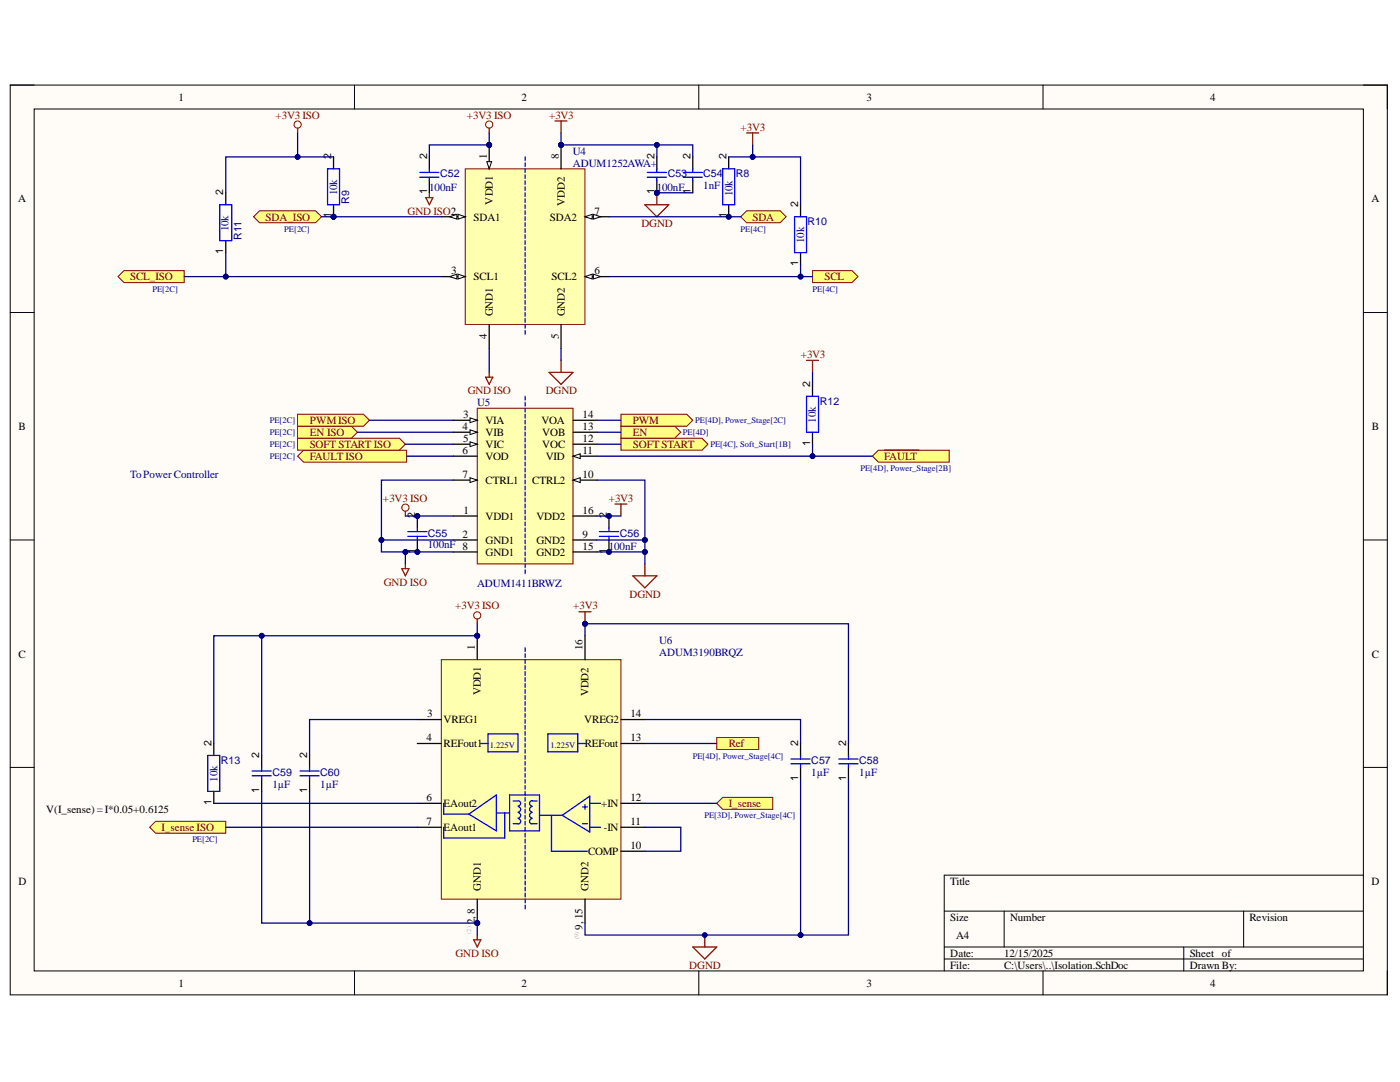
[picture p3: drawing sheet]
<svg xmlns="http://www.w3.org/2000/svg" width="279mm" height="216mm" viewBox="0 0 279 216" stroke-linecap="round" stroke-linejoin="round" font-family="sans-serif">
<defs><g id="words">
<g font-size="2.2">
<text x="35.6" y="20.1">1</text>
<text x="104.1" y="20.1">2</text>
<text x="172.9" y="20.1">3</text>
<text x="241.5" y="20.1">4</text>
<text x="97.2" y="31.8" transform="rotate(-90 97.2 31.8)">1</text>
<text x="111.5" y="31.8" transform="rotate(-90 111.5 31.8)">8</text>
<text x="3.6" y="40.4">A</text>
<text x="98.3" y="40.8" transform="rotate(-90 98.3 40.8)">VDD1</text>
<text x="112.7" y="41.1" transform="rotate(-90 112.7 41.1)">VDD2</text>
<text x="273.7" y="40.4">A</text>
<text x="94.5" y="44">SDA1</text>
<text x="109.7" y="44">SDA2</text>
<text x="118.6" y="42.8">7</text>
<text x="90" y="54.8">3</text>
<text x="94.5" y="55.9">SCL1</text>
<text x="110.1" y="55.9">SCL2</text>
<text x="118.6" y="54.8">6</text>
<text x="98.3" y="63" transform="rotate(-90 98.3 63)">GND1</text>
<text x="112.7" y="63" transform="rotate(-90 112.7 63)">GND2</text>
<text x="97.2" y="67.7" transform="rotate(-90 97.2 67.7)">4</text>
<text x="111.5" y="67.6" transform="rotate(-90 111.5 67.6)">5</text>
<text x="92.4" y="83.4">3</text>
<text x="116.3" y="83.4">14</text>
<text x="3.7" y="85.8">B</text>
<text x="92.3" y="85.8">4</text>
<text x="92.4" y="88.2">5</text>
<text x="96.9" y="84.6">VIA</text>
<text x="96.9" y="87">VIB</text>
<text x="96.9" y="89.4">VIC</text>
<text x="108.1" y="84.6">VOA</text>
<text x="108.2" y="89.4">VOC</text>
<text x="108.2" y="87">VOB</text>
<text x="116.3" y="88.2">12</text>
<text x="116.3" y="85.8">13</text>
<text x="273.8" y="85.8">B</text>
<text x="92.3" y="90.6">6</text>
<text x="92.3" y="95.4">7</text>
<text x="96.9" y="91.8">VOD</text>
<text x="108.9" y="91.8">VID</text>
<text x="116.3" y="95.4">10</text>
<text x="116.3" y="90.6">11</text>
<text x="96.9" y="96.6">CTRL1</text>
<text x="106.2" y="96.6">CTRL2</text>
<text x="92.3" y="107.3">2</text>
<text x="92.5" y="102.5">1</text>
<text x="96.9" y="103.7">VDD1</text>
<text x="107" y="103.7">VDD2</text>
<text x="116.3" y="107.3">9</text>
<text x="116.3" y="102.5">16</text>
<text x="96.9" y="108.5">GND1</text>
<text x="96.9" y="110.9">GND1</text>
<text x="107" y="108.5">GND2</text>
<text x="107" y="110.9">GND2</text>
<text x="116.3" y="109.7">15</text>
<text x="3.7" y="131.2">C</text>
<text x="94.8" y="129.7" transform="rotate(-90 94.8 129.7)">1</text>
<text x="116.3" y="129.7" transform="rotate(-90 116.3 129.7)">16</text>
<text x="273.8" y="131.2">C</text>
<text x="85.2" y="143.2">3</text>
<text x="96" y="138.8" transform="rotate(-90 96 138.8)">VDD1</text>
<text x="117.4" y="138.9" transform="rotate(-90 117.4 138.9)">VDD2</text>
<text x="125.8" y="143.2">14</text>
<text x="85.1" y="147.9">4</text>
<text x="88.5" y="144.3">VREG1</text>
<text x="88.5" y="149.1">REFout1</text>
<text x="116.6" y="144.3">VREG2</text>
<text x="116.7" y="149.1">REFout</text>
<text x="125.8" y="147.9">13</text>
<text x="85.1" y="159.9">6</text>
<text x="88.5" y="161.1">EAout2</text>
<text x="120" y="161.1">+IN</text>
<text x="125.8" y="159.9">12</text>
<text x="9.2" y="162.3">V(I_sense)=I*0.05+0.6125</text>
<text x="85.1" y="164.6">7</text>
<text x="88.5" y="165.8">EAout1</text>
<text x="120.5" y="165.8">-IN</text>
<text x="125.8" y="164.6">11</text>
<text x="117.4" y="170.6">COMP</text>
<text x="125.8" y="169.4">10</text>
<text x="3.7" y="176.6">D</text>
<text x="96" y="177.7" transform="rotate(-90 96 177.7)">GND1</text>
<text x="117.4" y="177.7" transform="rotate(-90 117.4 177.7)">GND2</text>
<text x="189.7" y="176.6">Title</text>
<text x="273.7" y="176.6">D</text>
<text x="94.8" y="184.4" transform="rotate(-90 94.8 184.4)">2, 8</text>
<text x="116.3" y="185.5" transform="rotate(-90 116.3 185.5)">9, 15</text>
<text x="189.7" y="183.7">Size</text>
<text x="201.6" y="183.7">Number</text>
<text x="249.3" y="183.7">Revision</text>
<text x="189.7" y="190.9">Date:</text>
<text x="190.8" y="187.4">A4</text>
<text x="200.4" y="190.9">12/15/2025</text>
<text x="237.4" y="190.9">Sheet of</text>
<text x="35.6" y="196.9">1</text>
<text x="104.1" y="196.9">2</text>
<text x="172.9" y="196.9">3</text>
<text x="189.7" y="193.3">File:</text>
<text x="200.4" y="193.3">C:\Users\..\Isolation.SchDoc</text>
<text x="237.4" y="193.3">Drawn By:</text>
<text x="241.5" y="196.9">4</text>
</g>
<g font-size="2.2" fill="#800000">
<text x="55" y="23.7">+3V3 ISO</text>
<text x="93.2" y="23.7">+3V3 ISO</text>
<text x="109.6" y="23.7">+3V3</text>
<text x="147.8" y="26.1">+3V3</text>
<text x="53" y="44">SDA_ISO</text>
<text x="128" y="45.2">DGND</text>
<text x="150.2" y="44">SDA</text>
<text x="26" y="55.9">SCL_ISO</text>
<text x="164.5" y="55.9">SCL</text>
<text x="159.8" y="71.5">+3V3</text>
<text x="108.9" y="78.7">DGND</text>
<text x="61.8" y="89.4">SOFT START ISO</text>
<text x="61.8" y="87">EN ISO</text>
<text x="61.8" y="84.6">PWMISO</text>
<text x="126.3" y="89.4">SOFTSTART</text>
<text x="126.3" y="87">EN</text>
<text x="126.3" y="84.6">PWM</text>
<text x="61.8" y="91.8">FAULTISO</text>
<text x="176.5" y="91.8">FAULT</text>
<text x="76.4" y="100.1">+3V3 ISO</text>
<text x="121.5" y="100.1">+3V3</text>
<text x="125.6" y="119.2">DGND</text>
<text x="90.8" y="121.6">+3V3 ISO</text>
<text x="114.4" y="121.6">+3V3</text>
<text x="145.4" y="149.1">Ref</text>
<text x="145.4" y="161.1">I_sense</text>
<text x="32.2" y="165.8">I_sense ISO</text>
<text x="137.6" y="193.3">DGND</text>
</g>
<g font-size="2.2" fill="#000080">
<text x="114.3" y="30.8">U4</text>
<text x="114.3" y="33.3">ADUM1252AWA+</text>
<text x="67.3" y="39" transform="rotate(-90 67.3 39)">10k</text>
<text x="85.7" y="38">100nF</text>
<text x="131.1" y="38">100nF</text>
<text x="140.4" y="37.8">1nF</text>
<text x="146.2" y="39.2" transform="rotate(-90 146.2 39.2)">10k</text>
<text x="45.6" y="46.1" transform="rotate(-90 45.6 46.1)">10k</text>
<text x="160.5" y="48.5" transform="rotate(-90 160.5 48.5)">10k</text>
<text x="95.2" y="81">U5</text>
<text x="162.8" y="84.3" transform="rotate(-90 162.8 84.3)">10k</text>
<text x="26" y="95.4">ToPowerController</text>
<text x="85.4" y="109.4">100nF 8</text>
<text x="121.5" y="109.7">100nF</text>
<text x="95.2" y="117.1">ADUM1411BRWZ</text>
<text x="131.6" y="128.5">U6</text>
<text x="131.6" y="131">ADUM3190BRQZ</text>
<text x="161.9" y="154.8">1µF</text>
<text x="171.5" y="154.8">1µF</text>
<text x="43.4" y="156" transform="rotate(-90 43.4 156)">10k</text>
<text x="54.4" y="157.3">1µF</text>
<text x="63.9" y="157.3">1µF</text>
</g>
<g font-size="2.2" fill="#980000">
<text x="81.3" y="42.8">GND ISO2</text>
<text x="93.3" y="78.7">GND ISO</text>
<text x="76.6" y="116.9">GND ISO</text>
<text x="90.9" y="190.9">GND ISO</text>
</g>
<g font-size="2.1">
<text x="66.1" y="31.8" transform="rotate(-90 66.1 31.8)">2</text>
<text x="85.2" y="31.8" transform="rotate(-90 85.2 31.8)">2</text>
<text x="130.6" y="31.8" transform="rotate(-90 130.6 31.8)">2</text>
<text x="137.8" y="31.8" transform="rotate(-90 137.8 31.8)">2</text>
<text x="145" y="31.8" transform="rotate(-90 145 31.8)">2</text>
<text x="44.6" y="39" transform="rotate(-90 44.6 39)">2</text>
<text x="85.2" y="38.8" transform="rotate(-90 85.2 38.8)">1</text>
<text x="130.6" y="38.8" transform="rotate(-90 130.6 38.8)">1</text>
<text x="137.8" y="38.8" transform="rotate(-90 137.8 38.8)">1</text>
<text x="159.3" y="41.3" transform="rotate(-90 159.3 41.3)">2</text>
<text x="66.1" y="43.6" transform="rotate(-90 66.1 43.6)">1</text>
<text x="145" y="43.6" transform="rotate(-90 145 43.6)">1</text>
<text x="44.6" y="50.7" transform="rotate(-90 44.6 50.7)">1</text>
<text x="159.3" y="53.1" transform="rotate(-90 159.3 53.1)">1</text>
<text x="161.7" y="77.2" transform="rotate(-90 161.7 77.2)">2</text>
<text x="161.7" y="89" transform="rotate(-90 161.7 89)">1</text>
<text x="82.9" y="103.4" transform="rotate(-90 82.9 103.4)">2</text>
<text x="121.1" y="103.4" transform="rotate(-90 121.1 103.4)">2</text>
<text x="82.9" y="110.5" transform="rotate(-90 82.9 110.5)">1</text>
<text x="121.1" y="110.5" transform="rotate(-90 121.1 110.5)">1</text>
<text x="42.2" y="148.8" transform="rotate(-90 42.2 148.8)">2</text>
<text x="159.3" y="148.8" transform="rotate(-90 159.3 148.8)">2</text>
<text x="168.9" y="148.8" transform="rotate(-90 168.9 148.8)">2</text>
<text x="51.7" y="151.2" transform="rotate(-90 51.7 151.2)">2</text>
<text x="61.3" y="151.2" transform="rotate(-90 61.3 151.2)">2</text>
<text x="159.3" y="155.8" transform="rotate(-90 159.3 155.8)">1</text>
<text x="168.9" y="155.8" transform="rotate(-90 168.9 155.8)">1</text>
<text x="42.2" y="160.7" transform="rotate(-90 42.2 160.7)">1</text>
<text x="51.7" y="158.2" transform="rotate(-90 51.7 158.2)">1</text>
<text x="61.3" y="158.2" transform="rotate(-90 61.3 158.2)">1</text>
</g>
<g font-size="2.1" fill="#000080">
<text x="87.9" y="35.4">C52</text>
<text x="133.3" y="35.4">C53</text>
<text x="140.4" y="35.4">C54</text>
<text x="146.9" y="35.4">R8</text>
<text x="69.7" y="40.6" transform="rotate(-90 69.7 40.6)">R9</text>
<text x="48.2" y="47.8" transform="rotate(-90 48.2 47.8)">R11</text>
<text x="161.2" y="45">R10</text>
<text x="163.6" y="80.8">R12</text>
<text x="85.4" y="107.1">C55</text>
<text x="123.7" y="107.1">C56</text>
<text x="44.1" y="152.5">R13</text>
<text x="54.4" y="154.8">C59</text>
<text x="63.9" y="154.8">C60</text>
<text x="161.9" y="152.5">C57</text>
<text x="171.5" y="152.5">C58</text>
</g>
<g font-size="1.7" fill="#000080">
<text x="56.7" y="46.2">PE[2C]</text>
<text x="147.8" y="46.2">PE[4C]</text>
<text x="30.4" y="58.2">PE[2C]</text>
<text x="162.2" y="58.2">PE[4C]</text>
<text x="53.9" y="89.2">PE[2C]</text>
<text x="53.9" y="86.9">PE[2C]</text>
<text x="53.9" y="84.5">PE[2C]</text>
<text x="136.3" y="86.9">PE[4D]</text>
<text x="138.8" y="84.5">PE[4D], Power_Stage[2C]</text>
<text x="141.8" y="89.2">PE[4C], Soft_Start[1B]</text>
<text x="53.9" y="91.6">PE[2C]</text>
<text x="171.7" y="94.1">PE[4D], Power_Stage[2B]</text>
<text x="97.7" y="149.2">1.225V</text>
<text x="109.8" y="149.2">1.225V</text>
<text x="138.2" y="151.4">PE[4D], Power_Stage[4C]</text>
<text x="140.6" y="163.3">PE[3D], Power_Stage[4C]</text>
<text x="38.4" y="168.1">PE[2C]</text>
</g>
<g font-size="1.3" fill="#b2b0ad">
<text x="94" y="186.3" transform="rotate(-90 94 186.3)">(2)</text>
<text x="115.5" y="187.4" transform="rotate(-90 115.5 187.4)">(9)</text>
</g>
</g></defs>
<path d="M2 17h274.9v181.5h-274.9z" fill-rule="evenodd" fill="#fffcf8"/>
<path d="M2 17h274.9v181.5h-274.9z" fill="none" stroke="#000" stroke-width=".2"/>
<path d="M6.8 21.8h265.3v171.9h-265.3z" fill-rule="evenodd" fill="#fffcf8"/>
<g fill="none" stroke="#000" stroke-width=".2">
<path d="M2 17h4.8M70.7 17v4.8M139.5 17v4.8M208.2 17v4.8M272.1 17h4.8v4.8M6.8 21.8h265.3v171.9h-265.3zM2 62.4h4.8M272.1 62.4h4.8M2 107.7h4.8M272.1 107.7h4.8M2 153.1h4.8M272.1 153.1h4.8"/>
<path d="M272.1 174.6h-83.7v19.1M70.7 193.7v4.8M139.5 193.7v4.8M188.4 181.8h83.7M188.4 189h83.7M188.4 191.4h83.7M200.4 181.8v7.2M208.2 193.7v4.8M236.2 189v4.7M248.2 181.8v7.2M276.9 193.7v4.8"/>
</g>
<circle cx="97.6" cy="28.9" r=".48" fill="#000080"/>
<circle cx="97.6" cy="28.9" r=".48" fill="none" stroke="#000080" stroke-width=".2"/>
<circle cx="112" cy="28.9" r=".48" fill="#000080"/>
<circle cx="112" cy="28.9" r=".48" fill="none" stroke="#000080" stroke-width=".2"/>
<path d="M92.8 33.7h24v31h-24z" fill-rule="evenodd" fill="#ffffb0"/>
<path d="M92.8 33.7h24v31h-24z" fill="none" stroke="#800000" stroke-width=".2"/>
<path d="M97.6 28.9v4.8" fill="none" stroke="#000" stroke-width=".25"/>
<path d="M97.2 32.3h.9l-.5 1.4z" fill="#f8fcff"/>
<path d="M97.2 32.3h.9l-.5 1.4z" fill="none" stroke="#000" stroke-width=".2"/>
<circle cx="97.6" cy="28.9" r=".48" fill="#000080"/>
<circle cx="97.6" cy="28.9" r=".48" fill="none" stroke="#000080" stroke-width=".2"/>
<path d="M112 28.9v4.8" fill="none" stroke="#000" stroke-width=".25"/>
<circle cx="112" cy="28.9" r=".48" fill="#000080"/>
<circle cx="112" cy="28.9" r=".48" fill="none" stroke="#000080" stroke-width=".2"/>
<path d="M116.8 43.2h4.7" fill="none" stroke="#000" stroke-width=".25"/>
<path d="M116.8 43.2l1.4-.4v.9z" fill="#f8fcff"/>
<path d="M116.8 43.2l1.4-.4v.9z" fill="none" stroke="#000" stroke-width=".2"/>
<path d="M118.4 42.8l1.5 .4-1.5 .5z" fill="#f8fcff"/>
<path d="M118.4 42.8l1.5 .4-1.5 .5z" fill="none" stroke="#000" stroke-width=".2"/>
<path d="M116.8 55.2h4.7" fill="none" stroke="#000" stroke-width=".25"/>
<path d="M116.8 55.2l1.4-.5v1z" fill="#f8fcff"/>
<path d="M116.8 55.2l1.4-.5v1z" fill="none" stroke="#000" stroke-width=".2"/>
<path d="M118.4 54.7l1.5 .5-1.5 .5z" fill="#f8fcff"/>
<path d="M118.4 54.7l1.5 .5-1.5 .5z" fill="none" stroke="#000" stroke-width=".2"/>
<path d="M88.1 43.2h4.7" fill="none" stroke="#000" stroke-width=".25"/>
<path d="M91.4 42.8l1.4 .4-1.4 .5z" fill="#f8fcff"/>
<path d="M91.4 42.8l1.4 .4-1.4 .5z" fill="none" stroke="#000" stroke-width=".2"/>
<path d="M89.7 43.2l1.5-.4v.9z" fill="#f8fcff"/>
<path d="M89.7 43.2l1.5-.4v.9z" fill="none" stroke="#000" stroke-width=".2"/>
<path d="M88.1 55.2h4.7" fill="none" stroke="#000" stroke-width=".25"/>
<path d="M91.4 54.7l1.4 .5-1.4 .5z" fill="#f8fcff"/>
<path d="M91.4 54.7l1.4 .5-1.4 .5z" fill="none" stroke="#000" stroke-width=".2"/>
<path d="M89.7 55.2l1.5-.5v1z" fill="#f8fcff"/>
<path d="M89.7 55.2l1.5-.5v1z" fill="none" stroke="#000" stroke-width=".2"/>
<path d="M97.6 64.7v4.8M112 64.7v4.8" fill="none" stroke="#000" stroke-width=".25"/>
<g fill="none" stroke="#00f" stroke-width=".25">
<path d="M104.8 31.3v.8M104.8 32.5v.7M104.8 33.7v.7M104.8 34.9v.7M104.8 36.1v.7M104.8 37.3v.7M104.8 38.5v.7M104.8 39.7v.7M104.8 40.9v.7M104.8 42.1v.7M104.8 43.2v.8M104.8 44.4v.8"/>
<path d="M104.8 45.6v.8M104.8 46.8v.8M104.8 48v.8M104.8 49.2v.8M104.8 50.4v.8M104.8 51.6v.8M104.8 52.8v.8M104.8 54v.7M104.8 55.2v.7M104.8 56.4v.7M104.8 57.6v.7M104.8 58.8v.7"/>
<path d="M104.8 60v.7M104.8 61.2v.7M104.8 62.4v.7M104.8 63.6v.7M104.8 64.7v.8M104.8 65.9v.8"/>
</g>
<circle cx="95.2" cy="126.9" r=".48" fill="#000080"/>
<circle cx="95.2" cy="126.9" r=".48" fill="none" stroke="#000080" stroke-width=".2"/>
<circle cx="95.2" cy="184.2" r=".48" fill="#000080"/>
<circle cx="95.2" cy="184.2" r=".48" fill="none" stroke="#000080" stroke-width=".2"/>
<path d="M88.1 131.6h35.8v47.8h-35.8z" fill-rule="evenodd" fill="#ffffb0"/>
<path d="M88.1 131.6h35.8v47.8h-35.8z" fill="none" stroke="#800000" stroke-width=".2"/>
<path d="M95.2 126.9v4.7" fill="none" stroke="#000" stroke-width=".25"/>
<circle cx="95.2" cy="126.9" r=".48" fill="#000080"/>
<circle cx="95.2" cy="126.9" r=".48" fill="none" stroke="#000080" stroke-width=".2"/>
<path d="M116.8 126.9v4.7M95.2 179.4v4.8" fill="none" stroke="#000" stroke-width=".25"/>
<circle cx="95.2" cy="184.2" r=".48" fill="#000080"/>
<circle cx="95.2" cy="184.2" r=".48" fill="none" stroke="#000080" stroke-width=".2"/>
<path d="M83.3 143.6h4.8M83.3 148.4h4.8M123.9 143.6h4.8M123.9 148.4h4.8M83.3 160.3h4.8M83.3 165.1h4.8M116.8 179.4v4.8M123.9 160.3h4.8M123.9 165.1h4.8M123.9 169.9h4.8" fill="none" stroke="#000" stroke-width=".25"/>
<g fill="none" stroke="#00f" stroke-width=".25">
<path d="M104.8 129.2v.8M104.8 130.4v.8M104.8 131.6v.8M104.8 132.8v.8M104.8 134v.8M104.8 135.2v.8M104.8 136.4v.8M104.8 137.6v.8M104.8 138.8v.7M104.8 140v.7M96 148.4h1.4M97.4 146.4h6v3.6h-6z"/>
<path d="M101.7 158.6h6v7.2h-6zM102.4 159.8h1M103.5 159.8a.53 .53 0 0 1 .4 .6 .53 .53 0 0 1-.5 .4M104.8 141.2v.7M104.8 142.4v.7M104.8 143.6v.7M104.8 144.8v.7M104.8 146v.7M104.8 147.2v.7M104.8 148.4v.7M104.8 149.5v.8M104.8 150.7v.8"/>
<path d="M104.8 151.9v.8M104.8 153.1v.8M104.8 154.3v.8M104.8 155.5v.8M104.8 156.7v.8M104.8 157.9v.8M104.8 159.1v.7M106.2 159.7a.55 .55 0 0 0-.5 .6 .55 .55 0 0 0 .5 .5M106.2 159.8h1M109.3 146.4h6v3.6h-6zM115.3 148.4h1.7M88.5 160.3v2.1h5.1"/>
<path d="M93.6 162.4l5.5-3.8v7.2zM99.1 162.2h2.6M100.7 162.2v5h-12.2v-2.1M102.4 164.4h1M103.5 163.3a.55 .55 0 0 1 .4 .6 .55 .55 0 0 1-.5 .5M103.5 162.1a.54 .54 0 0 1 .4 .6 .54 .54 0 0 1-.5 .5M103.5 161a.54 .54 0 0 1 .4 .5 .54 .54 0 0 1-.5 .5M104.8 160.3v.7M104.8 161.5v.7M104.8 162.7v.7M104.8 163.9v.7M104.8 165.1v.7"/>
<path d="M104.8 166.3v.7M104.8 167.5v.7M104.8 168.7v.7M104.8 169.9v.7M104.8 171v.8M104.8 172.2v.8M104.8 173.4v.8M104.8 174.6v.8M104.8 175.8v.8M104.8 177v.8M104.8 178.2v.8M104.8 179.4v.8"/>
<path d="M106.2 160.9a.55 .55 0 0 0-.5 .6 .55 .55 0 0 0 .5 .5M106.2 162.1a.54 .54 0 0 0-.5 .6 .54 .54 0 0 0 .5 .5M106.2 163.3a.54 .54 0 0 0-.5 .5 .54 .54 0 0 0 .5 .6M106.2 164.4h1M107.7 162.7h4.5M110.1 162.7v7.2h7.1M112.2 162.7l5.5-3.8v7.1zM116.3 161h.9M116.3 164.4h.9M116.8 160.5v1M117.7 160.3h2.2M117.7 165.1h2.2"/>
<path d="M104.8 180.6v.7"/>
</g>
<path d="M95.2 81.5h19.2v31h-19.2z" fill-rule="evenodd" fill="#ffffb0"/>
<path d="M95.2 81.5h19.2v31h-19.2z" fill="none" stroke="#800000" stroke-width=".2"/>
<path d="M90.5 83.9h4.7M90.5 103h4.7M90.5 107.7h4.7" fill="none" stroke="#000" stroke-width=".25"/>
<path d="M93.8 83.4l1.4 .5-1.4 .4z" fill="#f8fcff"/>
<path d="M93.8 83.4l1.4 .5-1.4 .4z" fill="none" stroke="#000" stroke-width=".2"/>
<path d="M90.5 86.2h4.7" fill="none" stroke="#000" stroke-width=".25"/>
<path d="M93.8 85.8l1.4 .4-1.4 .5z" fill="#f8fcff"/>
<path d="M93.8 85.8l1.4 .4-1.4 .5z" fill="none" stroke="#000" stroke-width=".2"/>
<path d="M90.5 88.6h4.7" fill="none" stroke="#000" stroke-width=".25"/>
<path d="M93.8 88.2l1.4 .4-1.4 .5z" fill="#f8fcff"/>
<path d="M93.8 88.2l1.4 .4-1.4 .5z" fill="none" stroke="#000" stroke-width=".2"/>
<path d="M90.5 91h4.7M90.5 95.8h4.7" fill="none" stroke="#000" stroke-width=".25"/>
<path d="M93.8 95.3l1.4 .5-1.4 .5z" fill="#f8fcff"/>
<path d="M93.8 95.3l1.4 .5-1.4 .5z" fill="none" stroke="#000" stroke-width=".2"/>
<path d="M114.4 95.8h4.7M90.5 110.1h4.7M114.4 107.7h4.7" fill="none" stroke="#000" stroke-width=".25"/>
<path d="M114.4 95.8l1.4-.5v1z" fill="#f8fcff"/>
<path d="M114.4 95.8l1.4-.5v1z" fill="none" stroke="#000" stroke-width=".2"/>
<path d="M114.4 91h4.7" fill="none" stroke="#000" stroke-width=".25"/>
<path d="M114.4 91l1.4-.5v1z" fill="#f8fcff"/>
<path d="M114.4 91l1.4-.5v1z" fill="none" stroke="#000" stroke-width=".2"/>
<path d="M114.4 88.6h4.7M114.4 86.2h4.7M114.4 83.9h4.7M114.4 110.1h4.7M114.4 103h4.7" fill="none" stroke="#000" stroke-width=".25"/>
<g fill="none" stroke="#00f" stroke-width=".25">
<path d="M104.8 79.1v.7M104.8 80.3v.7M104.8 81.5v.7M104.8 82.7v.7M104.8 83.9v.7M104.8 85.1v.7M104.8 86.2v.8M104.8 87.4v.8M104.8 88.6v.8M104.8 89.8v.8M104.8 91v.8M104.8 92.2v.8"/>
<path d="M104.8 93.4v.8M104.8 94.6v.8M104.8 95.8v.7M104.8 97v.7M104.8 98.2v.7M104.8 99.4v.7M104.8 100.6v.7M104.8 101.8v.7M104.8 103v.7M104.8 104.2v.7M104.8 105.4v.7M104.8 106.6v.7"/>
<path d="M104.8 107.7v.8M104.8 108.9v.8M104.8 110.1v.8M104.8 111.3v.8M104.8 112.5v.8M104.8 113.7v.8"/>
</g>
<path d="M115.6 122.1h2.3M116.8 122.1v2.4" fill="none" stroke="#800000" stroke-width=".25"/>
<circle cx="116.7" cy="124.5" r=".48" fill="#000080"/>
<circle cx="116.7" cy="124.5" r=".48" fill="none" stroke="#000080" stroke-width=".2"/>
<path d="M97.6 25.6v.9M110.8 24.1h2.4M112 24.1v2.4M80.9 102v1M122.7 100.6h2.4M123.9 100.6v2.4M95.2 123.5v1" fill="none" stroke="#800000" stroke-width=".25"/>
<g fill="none" stroke="#800000" stroke-width=".2">
<circle cx="97.6" cy="24.9" r=".72"/>
<circle cx="80.9" cy="101.3" r=".72"/>
<circle cx="95.2" cy="122.8" r=".72"/>
</g>
<path d="M143 147.2h8.4v2.3h-8.4z" fill-rule="evenodd" fill="#ffff80"/>
<path d="M143 147.2h8.4v2.3h-8.4z" fill="none" stroke="#800000" stroke-width=".2"/>
<path d="M143 160.3l1.2-1.2h10v2.4h-10z" fill-rule="evenodd" fill="#ffff80"/>
<path d="M143 160.3l1.2-1.2h10v2.4h-10z" fill="none" stroke="#800000" stroke-width=".2"/>
<path d="M159.8 148.4v2.3M159.8 153.1v2.4M169.3 148.4v2.3M169.3 153.1v2.4" fill="none" stroke="#000" stroke-width=".25"/>
<path d="M157.9 151.5h3.8M157.9 152.4h3.8M159.8 150.7v.8M159.8 152.4v.7M167.4 151.5h3.8M167.4 152.4h3.8M169.3 150.7v.8M169.3 152.4v.7" fill="none" stroke="#00f" stroke-width=".25"/>
<path d="M138.3 189h4.7l-2.3 2.4zM140.7 186.6v2.4" fill="none" stroke="#800000" stroke-width=".25"/>
<circle cx="140.6" cy="186.6" r=".48" fill="#000080"/>
<circle cx="140.6" cy="186.6" r=".48" fill="none" stroke="#000080" stroke-width=".2"/>
<path d="M96.9 75.3h1.4l-.7 1.4zM97.6 74.3v1M80.2 113.5h1.4l-.7 1.4zM80.9 112.5v1M94.5 187.5h1.5l-.8 1.5zM95.2 186.6v.9" fill="none" stroke="#980000" stroke-width=".25"/>
<path d="M109.6 74.3h4.8l-2.4 2.4zM112 71.9v2.4" fill="none" stroke="#800000" stroke-width=".25"/>
<circle cx="145.4" cy="43.2" r=".48" fill="#000080"/>
<circle cx="145.4" cy="43.2" r=".48" fill="none" stroke="#000080" stroke-width=".2"/>
<path d="M145.4 31.3v2.4M145.4 40.9v2.3" fill="none" stroke="#000" stroke-width=".25"/>
<circle cx="145.4" cy="43.2" r=".48" fill="#000080"/>
<circle cx="145.4" cy="43.2" r=".48" fill="none" stroke="#000080" stroke-width=".2"/>
<path d="M144.2 33.7h2.4v7.2h-2.4zM158.6 43.2h2.4v7.2h-2.4z" fill="none" stroke="#00f" stroke-width=".25"/>
<path d="M159.8 40.9v2.3M159.8 50.4v2.4" fill="none" stroke="#000" stroke-width=".25"/>
<path d="M149 26.5h2.4M150.2 26.5v2.4" fill="none" stroke="#800000" stroke-width=".25"/>
<path d="M147.8 43.2l1.2-1.1h6.7l1.2 1.1-1.2 1.2h-6.7z" fill-rule="evenodd" fill="#ffff80"/>
<path d="M147.8 43.2l1.2-1.1h6.7l1.2 1.1-1.2 1.2h-6.7z" fill="none" stroke="#800000" stroke-width=".2"/>
<path d="M162.2 54h7.8l1.2 1.2-1.2 1.2h-7.8z" fill-rule="evenodd" fill="#ffff80"/>
<path d="M162.2 54h7.8l1.2 1.2-1.2 1.2h-7.8z" fill="none" stroke="#800000" stroke-width=".2"/>
<circle cx="66.6" cy="43.2" r=".48" fill="#000080"/>
<circle cx="66.6" cy="43.2" r=".48" fill="none" stroke="#000080" stroke-width=".2"/>
<path d="M66.6 31.3v2.4M66.6 40.9v2.3" fill="none" stroke="#000" stroke-width=".25"/>
<circle cx="66.6" cy="43.2" r=".48" fill="#000080"/>
<circle cx="66.6" cy="43.2" r=".48" fill="none" stroke="#000080" stroke-width=".2"/>
<path d="M65.4 33.7h2.4v7.2h-2.4zM43.9 40.9h2.4v7.1h-2.4z" fill="none" stroke="#00f" stroke-width=".25"/>
<path d="M45.1 38.5v2.4M45.1 48v2.4" fill="none" stroke="#000" stroke-width=".25"/>
<path d="M50.6 43.2l1.2-1.1h11.2l1.2 1.1-1.2 1.2h-11.2z" fill-rule="evenodd" fill="#ffff80"/>
<path d="M50.6 43.2l1.2-1.1h11.2l1.2 1.1-1.2 1.2h-11.2z" fill="none" stroke="#800000" stroke-width=".2"/>
<path d="M23.5 55.2l1.2-1.2h12.1v2.4h-12.1z" fill-rule="evenodd" fill="#ffff80"/>
<g fill="none" stroke="#800000" stroke-width=".2">
<path d="M23.5 55.2l1.2-1.2h12.1v2.4h-12.1z"/>
<circle cx="59.4" cy="24.9" r=".72"/>
</g>
<path d="M59.4 25.6v.9M126.3 114.9h4.8l-2.4 2.4zM128.7 112.5v2.4" fill="none" stroke="#800000" stroke-width=".25"/>
<path d="M59.4 91l1.2-1.2h20.5v2.4h-20.5z" fill-rule="evenodd" fill="#ffff80"/>
<path d="M59.4 91l1.2-1.2h20.5v2.4h-20.5z" fill="none" stroke="#800000" stroke-width=".2"/>
<path d="M61.8 89.8h10.9" fill="none" stroke="#800000" stroke-width=".25"/>
<path d="M59.4 87.4h20.3l1.2 1.2-1.2 1.2h-20.3z" fill-rule="evenodd" fill="#ffff80"/>
<path d="M59.4 87.4h20.3l1.2 1.2-1.2 1.2h-20.3z" fill="none" stroke="#800000" stroke-width=".2"/>
<path d="M59.4 85.1h10.7l1.2 1.1-1.2 1.2h-10.7z" fill-rule="evenodd" fill="#ffff80"/>
<path d="M59.4 85.1h10.7l1.2 1.1-1.2 1.2h-10.7z" fill="none" stroke="#800000" stroke-width=".2"/>
<path d="M59.4 82.7h13.1l1.2 1.2-1.2 1.2h-13.1z" fill-rule="evenodd" fill="#ffff80"/>
<path d="M59.4 82.7h13.1l1.2 1.2-1.2 1.2h-13.1z" fill="none" stroke="#800000" stroke-width=".2"/>
<path d="M174.1 91l1.2-1.2h14.1v2.4h-14.1z" fill-rule="evenodd" fill="#ffff80"/>
<path d="M174.1 91l1.2-1.2h14.1v2.4h-14.1z" fill="none" stroke="#800000" stroke-width=".2"/>
<path d="M176.5 89.8h6.9" fill="none" stroke="#800000" stroke-width=".25"/>
<path d="M123.9 87.4h16.2l1.2 1.2-1.2 1.2h-16.2z" fill-rule="evenodd" fill="#ffff80"/>
<path d="M123.9 87.4h16.2l1.2 1.2-1.2 1.2h-16.2z" fill="none" stroke="#800000" stroke-width=".2"/>
<path d="M123.9 85.1h10.8l1.2 1.1-1.2 1.2h-10.8z" fill-rule="evenodd" fill="#ffff80"/>
<path d="M123.9 85.1h10.8l1.2 1.1-1.2 1.2h-10.8z" fill="none" stroke="#800000" stroke-width=".2"/>
<path d="M123.9 82.7h13.2l1.2 1.2-1.2 1.2h-13.2z" fill-rule="evenodd" fill="#ffff80"/>
<path d="M123.9 82.7h13.2l1.2 1.2-1.2 1.2h-13.2z" fill="none" stroke="#800000" stroke-width=".2"/>
<path d="M42.7 148.4v2.3M42.7 157.9v2.4M52.2 150.7v2.4M52.2 155.5v2.4M61.8 150.7v2.4M61.8 155.5v2.4" fill="none" stroke="#000" stroke-width=".25"/>
<path d="M41.5 150.7h2.4v7.2h-2.4zM50.3 153.8h3.8M50.3 154.8h3.8M52.2 153.1v.7M52.2 154.8v.7M59.9 153.8h3.8M59.9 154.8h3.8M61.8 153.1v.7M61.8 154.8v.7" fill="none" stroke="#00f" stroke-width=".25"/>
<path d="M29.9 165.1l1.2-1.2h14v2.4h-14z" fill-rule="evenodd" fill="#ffff80"/>
<path d="M29.9 165.1l1.2-1.2h14v2.4h-14z" fill="none" stroke="#800000" stroke-width=".2"/>
<path d="M131.1 38.5v2.4M128.7 40.9h4.8l-2.4 2.3z" fill="none" stroke="#800000" stroke-width=".25"/>
<circle cx="131.1" cy="38.5" r=".48" fill="#000080"/>
<circle cx="131.1" cy="38.5" r=".48" fill="none" stroke="#000080" stroke-width=".2"/>
<path d="M85 39.4h1.4l-.7 1.5zM85.7 38.5v.9" fill="none" stroke="#980000" stroke-width=".25"/>
<circle cx="83.3" cy="110.1" r=".48" fill="#000080"/>
<circle cx="83.3" cy="110.1" r=".48" fill="none" stroke="#000080" stroke-width=".2"/>
<circle cx="83.3" cy="103" r=".48" fill="#000080"/>
<circle cx="83.3" cy="103" r=".48" fill="none" stroke="#000080" stroke-width=".2"/>
<path d="M83.3 107.7v2.4" fill="none" stroke="#000" stroke-width=".25"/>
<circle cx="83.3" cy="110.1" r=".48" fill="#000080"/>
<circle cx="83.3" cy="110.1" r=".48" fill="none" stroke="#000080" stroke-width=".2"/>
<path d="M83.3 103v2.4" fill="none" stroke="#000" stroke-width=".25"/>
<circle cx="83.3" cy="103" r=".48" fill="#000080"/>
<circle cx="83.3" cy="103" r=".48" fill="none" stroke="#000080" stroke-width=".2"/>
<path d="M81.4 106.1h3.8M81.4 107h3.8M83.3 105.4v.7M83.3 107v.7" fill="none" stroke="#00f" stroke-width=".25"/>
<circle cx="121.5" cy="110.1" r=".48" fill="#000080"/>
<circle cx="121.5" cy="110.1" r=".48" fill="none" stroke="#000080" stroke-width=".2"/>
<circle cx="121.5" cy="103" r=".48" fill="#000080"/>
<circle cx="121.5" cy="103" r=".48" fill="none" stroke="#000080" stroke-width=".2"/>
<path d="M121.5 107.7v2.4" fill="none" stroke="#000" stroke-width=".25"/>
<circle cx="121.5" cy="110.1" r=".48" fill="#000080"/>
<circle cx="121.5" cy="110.1" r=".48" fill="none" stroke="#000080" stroke-width=".2"/>
<path d="M121.5 103v2.4" fill="none" stroke="#000" stroke-width=".25"/>
<circle cx="121.5" cy="103" r=".48" fill="#000080"/>
<circle cx="121.5" cy="103" r=".48" fill="none" stroke="#000080" stroke-width=".2"/>
<path d="M119.6 106.1h3.8M119.6 107h3.8M121.5 105.4v.7M121.5 107v.7" fill="none" stroke="#00f" stroke-width=".25"/>
<circle cx="131.1" cy="38.5" r=".48" fill="#000080"/>
<circle cx="131.1" cy="38.5" r=".48" fill="none" stroke="#000080" stroke-width=".2"/>
<path d="M131.1 36.1v2.4" fill="none" stroke="#000" stroke-width=".25"/>
<circle cx="131.1" cy="38.5" r=".48" fill="#000080"/>
<circle cx="131.1" cy="38.5" r=".48" fill="none" stroke="#000080" stroke-width=".2"/>
<path d="M85.7 31.3v2.4M85.7 36.1v2.4M131.1 31.3v2.4M138.3 31.3v2.4M138.3 36.1v2.4M162.2 76.7v2.4M162.2 86.2v2.4" fill="none" stroke="#000" stroke-width=".25"/>
<g fill="none" stroke="#00f" stroke-width=".25">
<path d="M83.8 34.4h3.8M83.8 35.4h3.8M85.7 33.7v.7M85.7 35.4v.7M129.2 34.4h3.8M129.2 35.4h3.8M131.1 33.7v.7M131.1 35.4v.7M136.3 34.4h3.9M136.3 35.4h3.9M138.3 33.7v.7M138.3 35.4v.7"/>
<path d="M161 79.1h2.4v7.1h-2.4z"/>
</g>
<path d="M161 71.9h2.4M162.2 71.9v2.4" fill="none" stroke="#800000" stroke-width=".25"/>
<path d="M97.6 26.5v2.4" fill="none" stroke="#000080" stroke-width=".25"/>
<circle cx="97.6" cy="28.9" r=".48" fill="#000080"/>
<circle cx="97.6" cy="28.9" r=".48" fill="none" stroke="#000080" stroke-width=".2"/>
<path d="M112 26.5v2.4M80.9 103h9.6M119.1 103h4.8" fill="none" stroke="#000080" stroke-width=".25"/>
<circle cx="112" cy="28.9" r=".48" fill="#000080"/>
<circle cx="112" cy="28.9" r=".48" fill="none" stroke="#000080" stroke-width=".2"/>
<path d="M169.3 155.5v31.1h-9.5" fill="none" stroke="#000080" stroke-width=".25"/>
<circle cx="159.8" cy="186.6" r=".48" fill="#000080"/>
<circle cx="159.8" cy="186.6" r=".48" fill="none" stroke="#000080" stroke-width=".2"/>
<path d="M159.8 155.5v31.1h-43v-2.4" fill="none" stroke="#000080" stroke-width=".25"/>
<circle cx="159.8" cy="186.6" r=".48" fill="#000080"/>
<circle cx="159.8" cy="186.6" r=".48" fill="none" stroke="#000080" stroke-width=".2"/>
<path d="M95.2 124.5v2.4" fill="none" stroke="#000080" stroke-width=".25"/>
<circle cx="95.2" cy="126.9" r=".48" fill="#000080"/>
<circle cx="95.2" cy="126.9" r=".48" fill="none" stroke="#000080" stroke-width=".2"/>
<path d="M116.8 124.5v2.4M128.7 143.6h31.1v4.8M128.7 148.4h14.3M128.7 165.1h7.2v4.8h-7.2M128.7 160.3h14.3" fill="none" stroke="#000080" stroke-width=".25"/>
<circle cx="116.7" cy="124.5" r=".48" fill="#000080"/>
<circle cx="116.7" cy="124.5" r=".48" fill="none" stroke="#000080" stroke-width=".2"/>
<path d="M116.8 124.5h52.5v23.9" fill="none" stroke="#000080" stroke-width=".25"/>
<circle cx="116.7" cy="124.5" r=".48" fill="#000080"/>
<circle cx="116.7" cy="124.5" r=".48" fill="none" stroke="#000080" stroke-width=".2"/>
<path d="M95.2 184.2v2.4" fill="none" stroke="#000080" stroke-width=".25"/>
<circle cx="95.2" cy="184.2" r=".48" fill="#000080"/>
<circle cx="95.2" cy="184.2" r=".48" fill="none" stroke="#000080" stroke-width=".2"/>
<path d="M150.2 28.9v2.4h-4.8M121.5 43.2h26.3M97.6 69.5v4.8M112 69.5v2.4" fill="none" stroke="#000080" stroke-width=".25"/>
<circle cx="150.2" cy="31.3" r=".48" fill="#000080"/>
<circle cx="150.2" cy="31.3" r=".48" fill="none" stroke="#000080" stroke-width=".2"/>
<path d="M150.2 31.3h9.6v9.6" fill="none" stroke="#000080" stroke-width=".25"/>
<circle cx="150.2" cy="31.3" r=".48" fill="#000080"/>
<circle cx="150.2" cy="31.3" r=".48" fill="none" stroke="#000080" stroke-width=".2"/>
<path d="M66.6 43.2h21.5" fill="none" stroke="#000080" stroke-width=".25"/>
<circle cx="66.6" cy="43.2" r=".48" fill="#000080"/>
<circle cx="66.6" cy="43.2" r=".48" fill="none" stroke="#000080" stroke-width=".2"/>
<path d="M59.4 31.3h-14.3v7.2" fill="none" stroke="#000080" stroke-width=".25"/>
<circle cx="59.4" cy="31.3" r=".48" fill="#000080"/>
<circle cx="59.4" cy="31.3" r=".48" fill="none" stroke="#000080" stroke-width=".2"/>
<path d="M64.2 43.2h2.4" fill="none" stroke="#000080" stroke-width=".25"/>
<circle cx="66.6" cy="43.2" r=".48" fill="#000080"/>
<circle cx="66.6" cy="43.2" r=".48" fill="none" stroke="#000080" stroke-width=".2"/>
<path d="M59.4 26.5v4.8h7.2" fill="none" stroke="#000080" stroke-width=".25"/>
<circle cx="59.4" cy="31.3" r=".48" fill="#000080"/>
<circle cx="59.4" cy="31.3" r=".48" fill="none" stroke="#000080" stroke-width=".2"/>
<path d="M45.1 50.4v4.8" fill="none" stroke="#000080" stroke-width=".25"/>
<circle cx="45.1" cy="55.2" r=".48" fill="#000080"/>
<circle cx="45.1" cy="55.2" r=".48" fill="none" stroke="#000080" stroke-width=".2"/>
<path d="M36.8 55.2h51.3" fill="none" stroke="#000080" stroke-width=".25"/>
<circle cx="45.1" cy="55.2" r=".48" fill="#000080"/>
<circle cx="45.1" cy="55.2" r=".48" fill="none" stroke="#000080" stroke-width=".2"/>
<path d="M119.1 95.8h9.6v16.7" fill="none" stroke="#000080" stroke-width=".25"/>
<circle cx="128.7" cy="107.7" r=".48" fill="#000080"/>
<circle cx="128.7" cy="107.7" r=".48" fill="none" stroke="#000080" stroke-width=".2"/>
<circle cx="128.7" cy="110.1" r=".48" fill="#000080"/>
<circle cx="128.7" cy="110.1" r=".48" fill="none" stroke="#000080" stroke-width=".2"/>
<path d="M119.1 110.1h9.6" fill="none" stroke="#000080" stroke-width=".25"/>
<circle cx="128.7" cy="110.1" r=".48" fill="#000080"/>
<circle cx="128.7" cy="110.1" r=".48" fill="none" stroke="#000080" stroke-width=".2"/>
<path d="M119.1 107.7h9.6" fill="none" stroke="#000080" stroke-width=".25"/>
<circle cx="128.7" cy="107.7" r=".48" fill="#000080"/>
<circle cx="128.7" cy="107.7" r=".48" fill="none" stroke="#000080" stroke-width=".2"/>
<path d="M90.5 107.7h-14.4v2.4h4.8v2.4" fill="none" stroke="#000080" stroke-width=".25"/>
<circle cx="76.1" cy="107.7" r=".48" fill="#000080"/>
<circle cx="76.1" cy="107.7" r=".48" fill="none" stroke="#000080" stroke-width=".2"/>
<circle cx="80.9" cy="110.1" r=".48" fill="#000080"/>
<circle cx="80.9" cy="110.1" r=".48" fill="none" stroke="#000080" stroke-width=".2"/>
<path d="M90.5 95.8h-14.4v11.9" fill="none" stroke="#000080" stroke-width=".25"/>
<circle cx="76.1" cy="107.7" r=".48" fill="#000080"/>
<circle cx="76.1" cy="107.7" r=".48" fill="none" stroke="#000080" stroke-width=".2"/>
<path d="M80.9 110.1h9.6" fill="none" stroke="#000080" stroke-width=".25"/>
<circle cx="80.9" cy="110.1" r=".48" fill="#000080"/>
<circle cx="80.9" cy="110.1" r=".48" fill="none" stroke="#000080" stroke-width=".2"/>
<path d="M71.3 86.2h19.2M73.7 83.9h16.8M80.9 88.6h9.6M81.1 91h9.4M119.1 88.6h4.8M119.1 86.2h4.8M119.1 83.9h4.8M119.1 91h55" fill="none" stroke="#000080" stroke-width=".25"/>
<circle cx="162.2" cy="91" r=".48" fill="#000080"/>
<circle cx="162.2" cy="91" r=".48" fill="none" stroke="#000080" stroke-width=".2"/>
<path d="M112 28.9h19.1v2.4M83.3 143.6h-21.5v7.1M42.7 160.3h40.6M45.1 165.1h38.2" fill="none" stroke="#000080" stroke-width=".25"/>
<circle cx="112" cy="28.9" r=".48" fill="#000080"/>
<circle cx="112" cy="28.9" r=".48" fill="none" stroke="#000080" stroke-width=".2"/>
<circle cx="131.1" cy="28.9" r=".48" fill="#000080"/>
<circle cx="131.1" cy="28.9" r=".48" fill="none" stroke="#000080" stroke-width=".2"/>
<path d="M97.6 28.9h-11.9v2.4" fill="none" stroke="#000080" stroke-width=".25"/>
<circle cx="97.6" cy="28.9" r=".48" fill="#000080"/>
<circle cx="97.6" cy="28.9" r=".48" fill="none" stroke="#000080" stroke-width=".2"/>
<path d="M159.8 52.8v2.4" fill="none" stroke="#000080" stroke-width=".25"/>
<circle cx="159.8" cy="55.2" r=".48" fill="#000080"/>
<circle cx="159.8" cy="55.2" r=".48" fill="none" stroke="#000080" stroke-width=".2"/>
<path d="M121.5 55.2h40.7" fill="none" stroke="#000080" stroke-width=".25"/>
<circle cx="159.8" cy="55.2" r=".48" fill="#000080"/>
<circle cx="159.8" cy="55.2" r=".48" fill="none" stroke="#000080" stroke-width=".2"/>
<path d="M131.1 28.9h7.2v2.4" fill="none" stroke="#000080" stroke-width=".25"/>
<circle cx="131.1" cy="28.9" r=".48" fill="#000080"/>
<circle cx="131.1" cy="28.9" r=".48" fill="none" stroke="#000080" stroke-width=".2"/>
<path d="M131.1 38.5h7.2" fill="none" stroke="#000080" stroke-width=".25"/>
<circle cx="131.1" cy="38.5" r=".48" fill="#000080"/>
<circle cx="131.1" cy="38.5" r=".48" fill="none" stroke="#000080" stroke-width=".2"/>
<path d="M52.2 157.9v26.3h43" fill="none" stroke="#000080" stroke-width=".25"/>
<circle cx="61.8" cy="184.2" r=".48" fill="#000080"/>
<circle cx="61.8" cy="184.2" r=".48" fill="none" stroke="#000080" stroke-width=".2"/>
<circle cx="95.2" cy="184.2" r=".48" fill="#000080"/>
<circle cx="95.2" cy="184.2" r=".48" fill="none" stroke="#000080" stroke-width=".2"/>
<path d="M61.8 157.9v26.3" fill="none" stroke="#000080" stroke-width=".25"/>
<circle cx="61.8" cy="184.2" r=".48" fill="#000080"/>
<circle cx="61.8" cy="184.2" r=".48" fill="none" stroke="#000080" stroke-width=".2"/>
<path d="M95.2 126.9h-52.5v21.5" fill="none" stroke="#000080" stroke-width=".25"/>
<circle cx="52.2" cy="126.9" r=".48" fill="#000080"/>
<circle cx="52.2" cy="126.9" r=".48" fill="none" stroke="#000080" stroke-width=".2"/>
<circle cx="95.2" cy="126.9" r=".48" fill="#000080"/>
<circle cx="95.2" cy="126.9" r=".48" fill="none" stroke="#000080" stroke-width=".2"/>
<path d="M52.2 126.9v23.8" fill="none" stroke="#000080" stroke-width=".25"/>
<circle cx="52.2" cy="126.9" r=".48" fill="#000080"/>
<circle cx="52.2" cy="126.9" r=".48" fill="none" stroke="#000080" stroke-width=".2"/>
<path d="M162.2 74.3v2.4M162.2 88.6v2.4" fill="none" stroke="#000080" stroke-width=".25"/>
<circle cx="162.2" cy="91" r=".48" fill="#000080"/>
<circle cx="162.2" cy="91" r=".48" fill="none" stroke="#000080" stroke-width=".2"/>
<use href="#words"/>
</svg>
